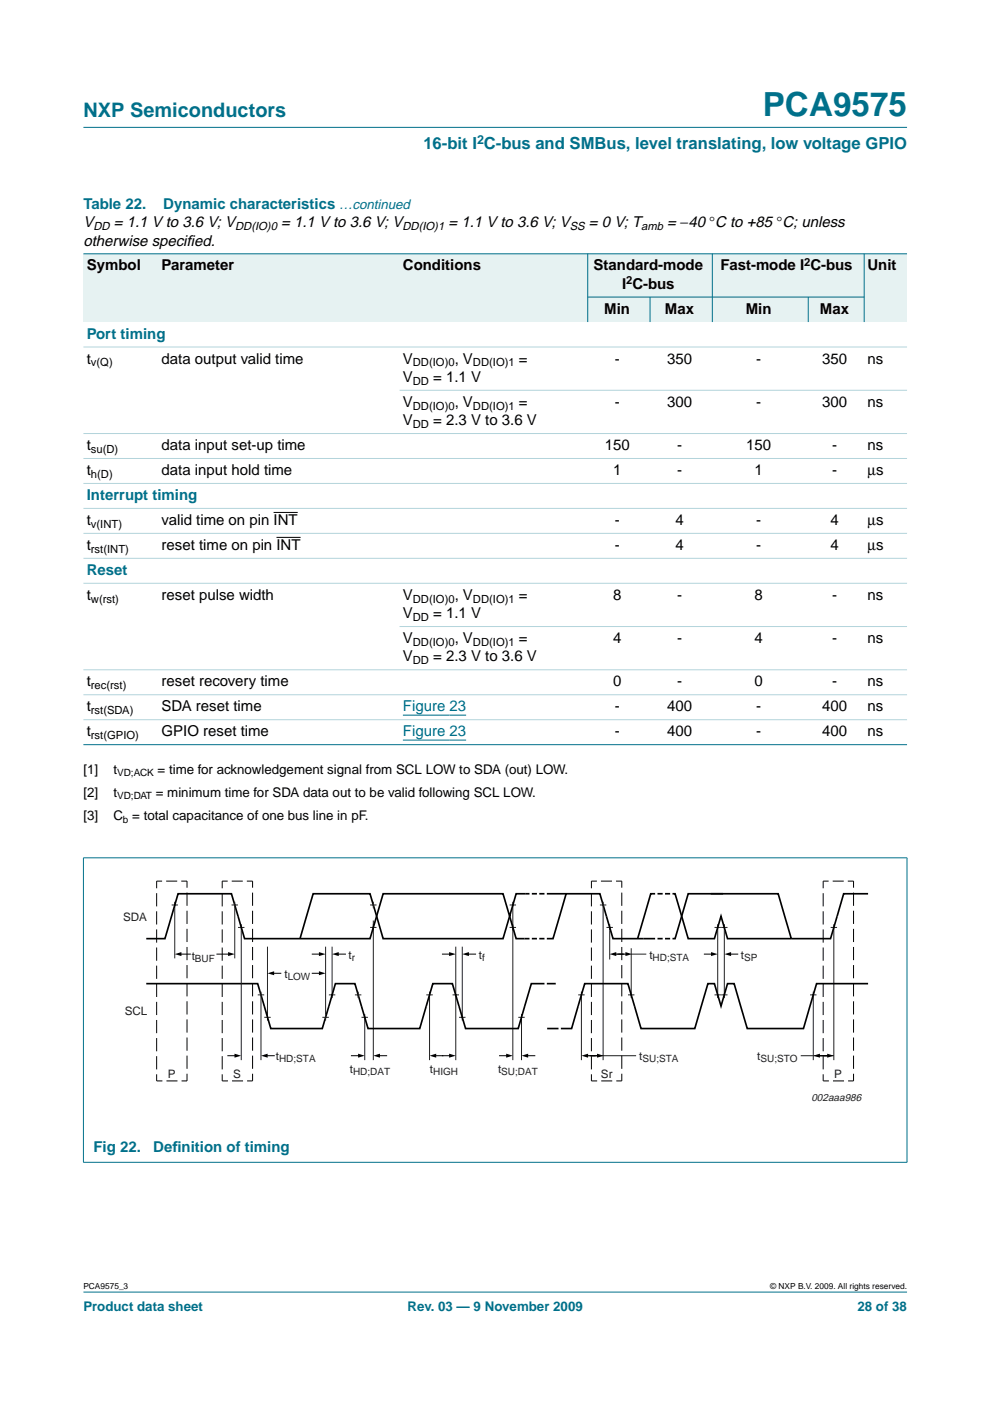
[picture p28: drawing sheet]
<svg xmlns="http://www.w3.org/2000/svg" width="210mm" height="297mm" viewBox="0 0 210 297" stroke-linecap="round" stroke-linejoin="round" font-family="sans-serif">
<defs><g id="words">
<text font-size="7.1" fill="#00708a" x="161.7" y="24.7">PCA9575</text>
<text font-size="4.2" fill="#00708a" x="17.7" y="24.9">NXP Semiconductors</text>
<text font-size="3.5" fill="#00708a" x="89.8" y="31.6">16-bit I C-bus and SMBus, level translating, low voltage GPIO</text>
<g font-size="3.2" fill="#00708a">
<text x="17.7" y="44.3">Table 22.</text>
<text x="34.6" y="44.3">Dynamic characteristics …continued</text>
<text x="18.4" y="71.8">Port timing</text>
<text x="18.4" y="106">Interrupt timing</text>
<text x="18.4" y="121.9">Reset</text>
<text x="19.8" y="244.3">Fig 22.</text>
<text x="32.5" y="244.3">Def</text>
<text x="36.6" y="244.3">inition of timing</text>
</g>
<g font-size="3.2">
<text x="17.7" y="48.2">V</text>
<text x="17.7" y="52.1">otherwise specif</text>
<text x="24.1" y="48.2">= 1.1 V to 3.6 V; V</text>
<text x="39.6" y="52.1">ied.</text>
<text x="59.6" y="48.2">= 1.1 V to 3.6 V; V</text>
<text x="95.1" y="48.2">= 1.1 V to 3.6 V; V</text>
<text x="124.9" y="48.2">= 0 V; T</text>
<text x="141.5" y="48.2">= −40 °C to +85 °C; unless</text>
<text x="18.4" y="57.3">Symbol</text>
<text x="34.3" y="57.3">Parameter</text>
<text x="85.4" y="57.3">Conditions</text>
<text x="125.9" y="57.3">Standard-mode</text>
<text x="152.8" y="57.3">Fast-mode I C-bus</text>
<text x="183.9" y="57.3">Unit</text>
<text x="131.9" y="61.2">I C-bus</text>
<text x="128.1" y="66.5">Min</text>
<text x="141" y="66.5">Max</text>
<text x="158.1" y="66.5">Min</text>
<text x="173.9" y="66.5">Max</text>
<text x="18.4" y="77.1">t</text>
<text x="34.3" y="77.1">data output valid time</text>
<text x="85.4" y="77.1">V</text>
<text x="96.4" y="77.1">, V</text>
<text x="110" y="77.1">=</text>
<text x="130.3" y="77.1">-</text>
<text x="141.4" y="77.1">350</text>
<text x="160.3" y="77.1">-</text>
<text x="174.3" y="77.1">350</text>
<text x="183.9" y="77.1">ns</text>
<text x="85.4" y="81">V</text>
<text x="91.9" y="81">= 1.1 V</text>
<text x="85.4" y="86.3">V</text>
<text x="96.4" y="86.3">, V</text>
<text x="110" y="86.3">=</text>
<text x="130.3" y="86.3">-</text>
<text x="141.4" y="86.3">300</text>
<text x="160.3" y="86.3">-</text>
<text x="174.3" y="86.3">300</text>
<text x="183.9" y="86.3">ns</text>
<text x="18.4" y="95.4">t</text>
<text x="34.3" y="95.4">data input set-up time</text>
<text x="85.4" y="90.2">V</text>
<text x="91.9" y="90.2">= 2.3 V to 3.6 V</text>
<text x="128.2" y="95.4">150</text>
<text x="143.5" y="95.4">-</text>
<text x="158.2" y="95.4">150</text>
<text x="176.4" y="95.4">-</text>
<text x="183.9" y="95.4">ns</text>
<text x="18.4" y="100.7">t</text>
<text x="34.3" y="100.7">data input hold time</text>
<text x="130" y="100.7">1</text>
<text x="143.5" y="100.7">-</text>
<text x="160" y="100.7">1</text>
<text x="176.4" y="100.7">-</text>
<text x="183.9" y="100.7">µs</text>
<text x="18.4" y="111.3">t</text>
<text x="34.3" y="111.3">valid time on pin INT</text>
<text x="130.3" y="111.3">-</text>
<text x="143.2" y="111.3">4</text>
<text x="160.3" y="111.3">-</text>
<text x="176.1" y="111.3">4</text>
<text x="183.9" y="111.3">µs</text>
<text x="18.4" y="116.6">t</text>
<text x="34.3" y="116.6">reset time on pin INT</text>
<text x="130.3" y="116.6">-</text>
<text x="143.2" y="116.6">4</text>
<text x="160.3" y="116.6">-</text>
<text x="176.1" y="116.6">4</text>
<text x="183.9" y="116.6">µs</text>
<text x="18.4" y="127.2">t</text>
<text x="34.3" y="127.2">reset pulse width</text>
<text x="85.4" y="127.2">V</text>
<text x="85.4" y="131.1">V</text>
<text x="91.9" y="131.1">= 1.1 V</text>
<text x="96.4" y="127.2">, V</text>
<text x="110" y="127.2">=</text>
<text x="130" y="127.2">8</text>
<text x="143.5" y="127.2">-</text>
<text x="160" y="127.2">8</text>
<text x="176.4" y="127.2">-</text>
<text x="183.9" y="127.2">ns</text>
<text x="85.4" y="136.4">V</text>
<text x="96.4" y="136.4">, V</text>
<text x="110" y="136.4">=</text>
<text x="130" y="136.4">4</text>
<text x="143.5" y="136.4">-</text>
<text x="160" y="136.4">4</text>
<text x="176.4" y="136.4">-</text>
<text x="183.9" y="136.4">ns</text>
<text x="85.4" y="140.2">V</text>
<text x="91.9" y="140.2">= 2.3 V to 3.6 V</text>
<text x="18.4" y="145.5">t</text>
<text x="34.3" y="145.5">reset recovery time</text>
<text x="130" y="145.5">0</text>
<text x="143.5" y="145.5">-</text>
<text x="160" y="145.5">0</text>
<text x="176.4" y="145.5">-</text>
<text x="183.9" y="145.5">ns</text>
<text x="18.4" y="150.8">t</text>
<text x="34.3" y="150.8">SDA reset time</text>
<text x="130.3" y="150.8">-</text>
<text x="141.4" y="150.8">400</text>
<text x="160.3" y="150.8">-</text>
<text x="174.3" y="150.8">400</text>
<text x="183.9" y="150.8">ns</text>
<text x="18.4" y="156.1">t</text>
<text x="34.3" y="156.1">GPIO reset time</text>
<text x="130.3" y="156.1">-</text>
<text x="141.4" y="156.1">400</text>
<text x="160.3" y="156.1">-</text>
<text x="174.3" y="156.1">400</text>
<text x="183.9" y="156.1">ns</text>
</g>
<g font-size="3.2" fill="#00f">
<text x="85.4" y="150.8">Figure 23</text>
<text x="85.4" y="156.1">Figure 23</text>
</g>
<g font-size="2.8">
<text x="17.7" y="164">[1]</text>
<text x="24" y="164">t</text>
<text x="33.4" y="164">= time for acknowledgement signal from SCL LOW to SDA (out) LOW.</text>
<text x="17.7" y="168.9">[2]</text>
<text x="17.7" y="173.9">[3]</text>
<text x="24" y="168.9">t</text>
<text x="24" y="173.9">C = total capacitance of one bus line in pF.</text>
<text x="33" y="168.9">= minimum time for SDA data out to be valid following SCL LOW.</text>
</g>
<g font-size="2.8" fill="#00708a">
<text x="17.7" y="278">Product data sheet</text>
<text x="86.4" y="278">Rev. 03 — 9 November 2009</text>
<text x="181.8" y="278">28 of 38</text>
</g>
<text font-size="2.6" fill="#00708a" x="101.1" y="30.5">2</text>
<g font-size="2.5" fill="#231f20">
<text x="26.1" y="195.3">SDA</text>
<text x="40.6" y="203.4">t</text>
<text x="73.9" y="203.2">t</text>
<text x="101.5" y="203.2">t</text>
<text x="137.7" y="203.2">t</text>
<text x="157.1" y="203.2">t</text>
<text x="60.3" y="207.3">t</text>
<text x="26.5" y="215.3">SCL</text>
<text x="58.5" y="224.8">t</text>
<text x="74.2" y="227.5">t</text>
<text x="91.1" y="227.5">t</text>
<text x="105.6" y="227.5">t</text>
<text x="135.5" y="224.8">t</text>
<text x="160.6" y="224.8">t</text>
<text x="35.6" y="228.5">P</text>
<text x="49.5" y="228.5">S</text>
<text x="127.4" y="228.5">Sr</text>
<text x="176.9" y="228.5">P</text>
</g>
<g font-size="2.4">
<text x="19.8" y="48.7">DD</text>
<text x="49.9" y="48.7">DD(IO)0</text>
<text x="85.3" y="48.7">DD(IO)1</text>
<text x="120.8" y="48.7">SS</text>
<text x="136" y="48.7">amb</text>
<text x="170.5" y="56.4">2</text>
<text x="132.8" y="60.3">2</text>
<text x="19.3" y="77.7">v(Q)</text>
<text x="87.5" y="77.7">DD(IO)0</text>
<text x="100.3" y="77.7">DD(IO)1</text>
<text x="87.5" y="81.6">DD</text>
<text x="87.5" y="86.8">DD(IO)0</text>
<text x="100.3" y="86.8">DD(IO)1</text>
<text x="87.5" y="90.7">DD</text>
<text x="19.3" y="96">su(D)</text>
<text x="19.3" y="101.3">h(D)</text>
<text x="19.3" y="111.9">v(INT)</text>
<text x="19.3" y="117.2">rst(INT)</text>
<text x="19.3" y="127.8">w(rst)</text>
<text x="87.5" y="127.8">DD(IO)0</text>
<text x="87.5" y="131.6">DD</text>
<text x="100.3" y="127.8">DD(IO)1</text>
<text x="87.5" y="136.9">DD(IO)0</text>
<text x="100.3" y="136.9">DD(IO)1</text>
<text x="87.5" y="140.8">DD</text>
<text x="19.3" y="146.1">rec(rst)</text>
<text x="19.3" y="151.4">rst(SDA)</text>
<text x="19.3" y="156.7">rst(GPIO)</text>
</g>
<text font-size="2.2" fill="#231f20" x="172" y="233.4">002aaa986</text>
<g font-size="2.1">
<text x="24.8" y="164.5">VD;ACK</text>
<text x="24.8" y="169.4">VD;DAT</text>
<text x="26.1" y="174.4">b</text>
</g>
<g font-size="2.1" fill="#231f20">
<text x="41.3" y="203.9">BUF</text>
<text x="74.6" y="203.7">r</text>
<text x="102.2" y="203.7">f</text>
<text x="138.4" y="203.7">HD;STA</text>
<text x="157.8" y="203.7">SP</text>
<text x="61" y="207.8">LOW</text>
<text x="59.2" y="225.3">HD;STA</text>
<text x="74.9" y="228">HD;DAT</text>
<text x="91.8" y="228">HIGH</text>
<text x="106.3" y="228">SU;DAT</text>
<text x="136.2" y="225.3">SU;STA</text>
<text x="161.3" y="225.3">SU;STO</text>
</g>
<g font-size="1.8">
<text x="17.7" y="273.4">PCA9575_3</text>
<text x="163.3" y="273.4">© NXP B.V. 2009. All rights reserved.</text>
</g>
</g></defs>
<g fill="#00708a" stroke="#00708a" stroke-width=".21">
<path d="M17.7 273.9h174.6z"/>
<path d="M17.7 27h174.6z"/>
</g>
<path d="M58 108.6h5.1M58.6 113.9h5.1" fill="none" stroke="#000" stroke-width=".21"/>
<path d="M85.4 151.6h13.4M85.4 156.9h13.4" fill="none" stroke="#00f" stroke-width=".21"/>
<g fill="#e6f2f2">
<path d="M17.7 53.8h15.9v14.5h-15.9z" fill-rule="evenodd"/>
<path d="M33.6 53.8h51.1v14.5h-51.1z" fill-rule="evenodd"/>
<path d="M84.7 53.8h33.5v14.5h-33.5z" fill-rule="evenodd"/>
<path d="M118.2 53.8h6.4v14.5h-6.4z" fill-rule="evenodd"/>
<path d="M124.6 53.8h26.4v9.2h-26.4z" fill-rule="evenodd"/>
<path d="M151 53.8h32.2v9.2h-32.2z" fill-rule="evenodd"/>
<path d="M183.2 53.8h9.1v14.5h-9.1z" fill-rule="evenodd"/>
<path d="M124.6 63h13.2v5.3h-13.2z" fill-rule="evenodd"/>
<path d="M137.8 63h13.2v5.3h-13.2z" fill-rule="evenodd"/>
<path d="M151 63h20.4v5.3h-20.4z" fill-rule="evenodd"/>
<path d="M171.4 63h11.8v5.3h-11.8z" fill-rule="evenodd"/>
</g>
<g fill="#00708a" stroke="#00708a" stroke-width=".21">
<path d="M124.6 53.8v14.5z"/>
<path d="M137.8 62.9v5.4z"/>
<path d="M151 53.8v14.5z"/>
<path d="M171.4 62.9v5.4z"/>
<path d="M183.2 53.8v14.5z"/>
<path d="M17.7 53.8h174.6z"/>
<path d="M124.6 63h58.7z"/>
<path d="M17.7 157.9h174.6z"/>
<path d="M17.7 181.9v64.5z"/>
<path d="M192.3 181.9v64.5z"/>
<path d="M17.6 181.9h174.8z"/>
<path d="M17.6 246.4h174.8z"/>
</g>
<g fill="#b3d4db" stroke="#b3d4db" stroke-width=".21">
<path d="M17.7 73.6h174.6z"/>
<path d="M84.7 82.7h107.6z"/>
<path d="M17.7 91.9h174.6z"/>
<path d="M17.7 97.2h174.6z"/>
<path d="M17.7 102.5h174.6z"/>
<path d="M17.7 107.8h174.6z"/>
<path d="M17.7 113.1h174.6z"/>
<path d="M17.7 118.4h174.6z"/>
<path d="M17.7 123.7h174.6z"/>
<path d="M84.7 132.8h107.6z"/>
<path d="M17.7 142h174.6z"/>
<path d="M17.7 147.3h174.6z"/>
<path d="M17.7 152.6h174.6z"/>
</g>
<g fill="none" stroke="#000" stroke-width=".21">
<path d="M38.2 202.3h2.2M46 202.3h2.6M57.8 206.4h1.7M66.2 206.4h1.7M66.2 202.3h1.7M71.5 202.3h1.7M93.8 202.3h1.7M99.1 202.3h1.7M130.4 202.3h2.5M149.3 202.3h1.7M154.7 202.3h1.7M48.3 223.8h1.7"/>
<path d="M56.5 223.8h1.7M74.5 223.8h1.7M80.3 223.8h1.7M92.2 223.8h3.3M105.9 223.8h1.7M111.7 223.8h1.7M124.4 223.8h2.5M173.6 223.8h2.1"/>
</g>
<g fill="#000">
<path d="M37.1 202.3l1.4-.4v.8zM48.4 201.9l1.4 .4-1.4 .4zM56.7 206.4l1.4-.5v.9zM67.6 205.9l1.4 .5-1.4 .4zM67.6 201.9l1.4 .4-1.4 .4zM70.4 202.3l1.4-.4v.8zM95.2 201.9l1.4 .4-1.4 .4zM98 202.3l1.4-.4v.8zM129.3 202.3l1.4-.4v.8zM132.6 201.9l1.4 .4-1.4 .4zM150.8 201.9l1.4 .4-1.4 .4zM153.6 202.3l1.4-.4v.8z"/>
<path d="M49.7 223.4l1.4 .4-1.4 .4zM55.3 223.8l1.4-.4v.8zM75.9 223.4l1.4 .4-1.4 .4zM79.2 223.8l1.4-.4v.8zM91.1 223.8l1.4-.4v.8zM95.2 223.4l1.4 .4-1.4 .4zM107.3 223.4l1.4 .4-1.4 .4zM110.6 223.8l1.4-.4v.8zM123.3 223.8l1.4-.4v.8zM126.6 223.4l1.4 .4-1.4 .4zM172.4 223.8l1.4-.4v.8zM175.4 223.4l1.4 .4-1.4 .4z"/>
</g>
<path d="M120 189.5l-2.7 9.5h-7.9l-2.7-9.5h-25.5l-2.7 9.5h-26.6l-2.8-9.5h-11.3l-2.8 9.5h-4M135.2 199l2.8-9.5h5.1l2.8 9.5h5.6l1.4-4.7 1.4 4.7h13.5M150.7 189.5h14.3l2.8 9.5M153.3 189.5h-7.4l-2.8 9.5h-13.1l-2.8-9.5h-17.8l-2.7 9.5h-25.5l-2.7-9.5h-12.1l-2.8 9.5M184.1 189.5h-5.2l-2.8 9.5h-8.3M31 208.6h23.6l2.8 9.5h10.9l2.8-9.5h4.2l2.7 9.5h11l2.8-9.5h1.9h2.2l2.8 9.5h11.2l2.8-9.5h5.1M184.1 208.6h-11l-2.7 9.5h-12l-2.7-9.5h-1.4l-1.4 4.7-1.4-4.7h-1.4l-2.8 9.5h-11.4l-2.8-9.5h-9.1l-2.8 9.5h-5.2" fill="none" stroke="#000" stroke-width=".35"/>
<g fill="none" stroke="#231f20" stroke-width=".21">
<path d="M36.4 191.9h1.3M37.1 191.2v12M49.1 191.9h1.4M49.8 191.2v12M50.5 196.6h1.3M51.2 196v28.8M78.5 191.9h1.3M78.5 196.6h1.3M79.2 191.2v1.4M79.2 195.2v29.6M108.1 191.9h1.3M108.1 196.6h1.3"/>
<path d="M108.7 191.2v33.6M127.2 191.9h1.4M127.9 191.2v33.6M128.6 196.6h1.4M129.3 196v7.4M151.5 196.6h2.8M152.2 196v15.6M153.6 196v15.6M176.1 196.6h1.4M176.8 196v28.8M54.7 210.9h1.3M55.3 210.3v14.5"/>
<path d="M56 215.7h1.4M56.7 200.7v15.7M68.4 215.7h1.3M69 200.7v15.7M69.7 210.9h1.4M70.4 200.7v10.9M75.3 210.9h1.3M75.9 210.3v1.3M76.7 215.7h1.3M77.3 215v9.8M90.4 210.9h1.4M91.1 210.3v14.5"/>
<path d="M96 210.9h1.3M96.6 200.7v24.1M97.3 215.7h1.4M98 200.7v15.7M109.9 215.7h1.4M110.6 215v9.8M122.6 210.9h1.4M123.3 210.3v14.5M130.7 202.3h1.7M133.2 210.9h1.3M133.8 201.1v10.5M133.8 202.3h3.2"/>
<path d="M151.5 210.9h2.8M171.8 210.9h1.3M172.4 210.3v14.5M124.7 223.8h10.2M169.8 223.8h7"/>
</g>
<path d="M33.2 186.8h6.5M47.1 186.8h6.5M125.4 186.8h6.4M174.5 186.8h6.5M39.7 229.2h-6.5M53.6 229.2h-6.5M131.8 229.2h-6.4M181 229.2h-6.5" fill="none" stroke="#000" stroke-width=".21" stroke-dasharray="2.3 .9" stroke-dashoffset="1.2" stroke-linecap="butt"/>
<path d="M39.7 186.8v42.4M53.6 186.8v42.4M131.8 186.8v42.4M181 186.8v42.4M33.2 229.2v-42.4M47.1 229.2v-42.4M125.4 229.2v-42.4M174.5 229.2v-42.4" fill="none" stroke="#000" stroke-width=".21" stroke-dasharray="2.8 1" stroke-dashoffset="1.4" stroke-linecap="butt"/>
<path d="M112.5 187.5v13.9M114.1 187.5v13.9M115.7 187.5v22.2M139.2 186.5v33.9M140.8 186.5v33.9M142.3 186.5v33.9M118.7 216.6v2.6" fill="none" stroke="#fff" stroke-width=".5"/>
<use href="#words"/>
</svg>
